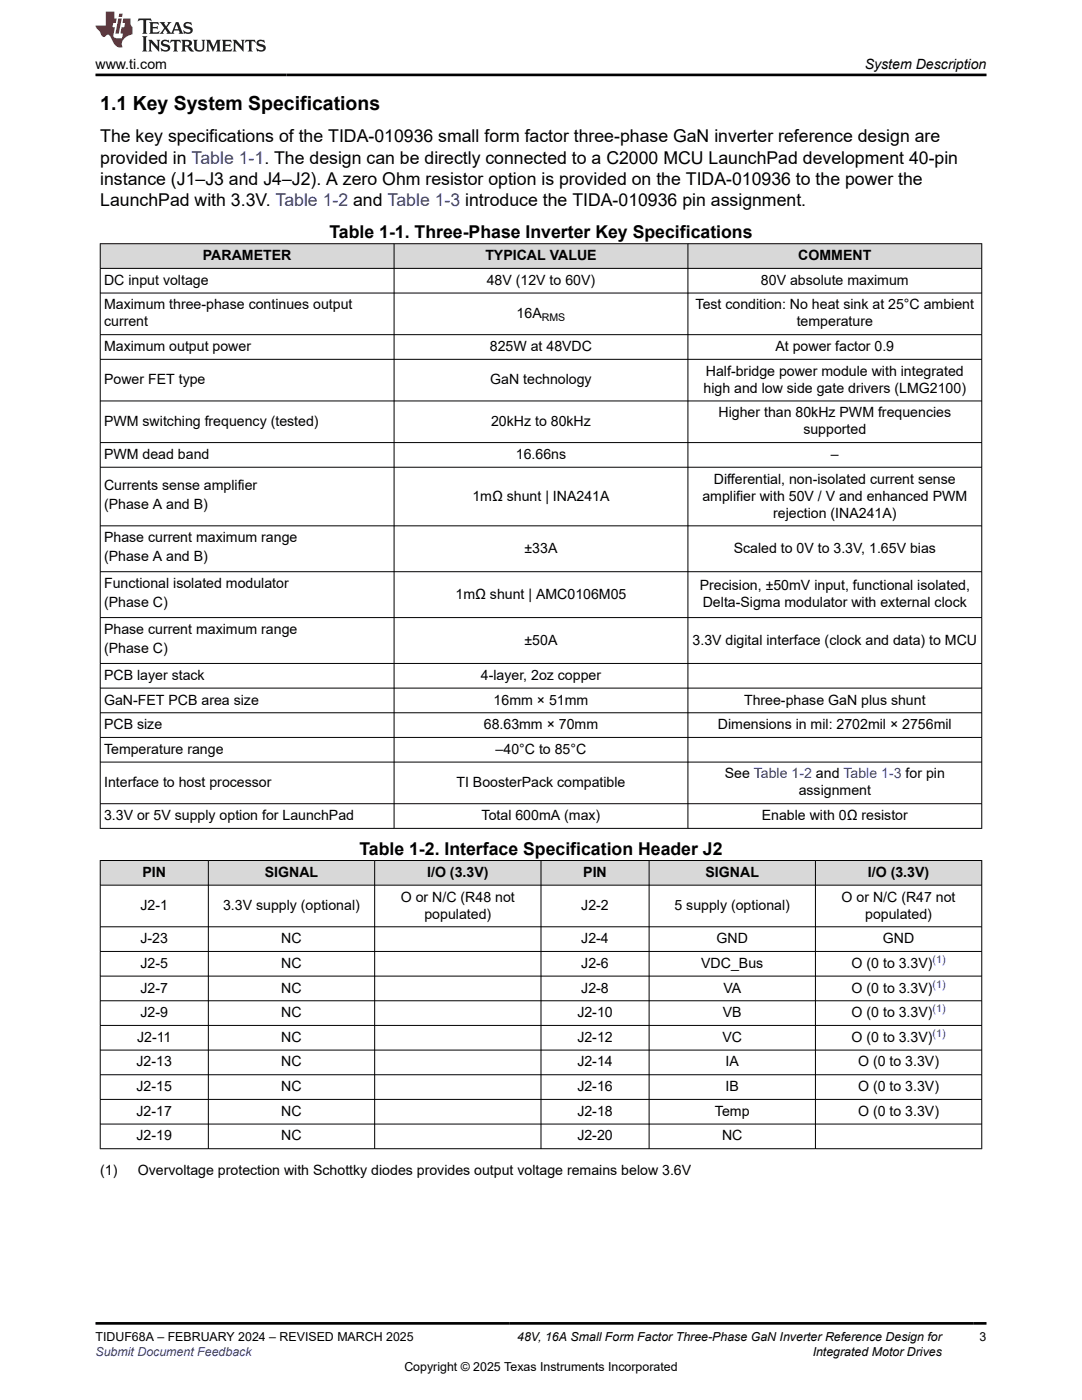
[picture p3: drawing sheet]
<svg xmlns="http://www.w3.org/2000/svg" width="216mm" height="279mm" viewBox="0 0 216 279" stroke-linecap="round" stroke-linejoin="round" font-family="sans-serif">
<defs><g id="words">
<text font-size="3.9" x="20" y="22">1.1 Key System Specifications</text>
<g font-size="3.5">
<text x="20" y="28.4">The key specifications of the TIDA-010936 small form factor three-phase GaN inverter reference design are</text>
<text x="20" y="32.7">provided in Table 1-1. The design can be directly connected to a C2000 MCU LaunchPad development 40-pin</text>
<text x="20" y="36.9">instance (J1–J3 and J4–J2). A zero Ohm resistor option is provided on the TIDA-010936 to the power the</text>
<text x="20" y="41.1">LaunchPad with 3.3V. Table 1-2 and Table 1-3 introduce the TIDA-010936 pin assignment.</text>
<text x="65.7" y="47.5">Table 1-1. Three-Phase Inverter Key Specifications</text>
<text x="71.7" y="170.6">Table 1-2. Interface Specification Header J2</text>
</g>
<g font-size="2.8">
<text x="19" y="13.8">www.ti.com</text>
<text x="172.5" y="13.8">System Description</text>
<text x="40.5" y="51.9">PARAMETER</text>
<text x="96.8" y="51.9">TYPICAL VALUE</text>
<text x="159.3" y="51.9">COMMENT</text>
<text x="20.8" y="56.8">DC input voltage</text>
<text x="97.1" y="56.8">48V (12V to 60V)</text>
<text x="151.8" y="56.8">80V absolute maximum</text>
<text x="20.8" y="61.8">Maximum three-phase continues output</text>
<text x="20.8" y="65.1">current</text>
<text x="103.1" y="63.4">16A</text>
<text x="138.8" y="61.8">Test condition: No heat sink at 25°C ambient</text>
<text x="159" y="65.1">temperature</text>
<text x="20.8" y="70.1">Maximum output power</text>
<text x="97.8" y="70.1">825W at 48VDC</text>
<text x="154.7" y="70.1">At power factor 0.9</text>
<text x="20.8" y="76.7">Power FET type</text>
<text x="97.8" y="76.7">GaN technology</text>
<text x="140.9" y="75">Half-bridge power module with integrated</text>
<text x="140.4" y="78.4">high and low side gate drivers (LMG2100)</text>
<text x="143.4" y="83.3">Higher than 80kHz PWM frequencies</text>
<text x="20.8" y="85">PWM switching frequency (tested)</text>
<text x="98" y="85">20kHz to 80kHz</text>
<text x="160.3" y="86.7">supported</text>
<text x="20.8" y="91.6">PWM dead band</text>
<text x="102.9" y="91.6">16.66ns</text>
<text x="165.8" y="91.6">–</text>
<text x="20.8" y="97.8">Currents sense amplifier</text>
<text x="20.8" y="101.6">(Phase A and B)</text>
<text x="94.3" y="99.9">1mΩ shunt | INA241A</text>
<text x="140.2" y="99.9">amplifier with 50V / V and enhanced PWM</text>
<text x="142.5" y="96.5">Differential, non-isolated current sense</text>
<text x="154.3" y="103.3">rejection (INA241A)</text>
<text x="20.8" y="108.2">Phase current maximum range</text>
<text x="20.8" y="112">(Phase A and B)</text>
<text x="104.7" y="110.3">±33A</text>
<text x="146.4" y="110.3">Scaled to 0V to 3.3V, 1.65V bias</text>
<text x="20.8" y="117.4">Functional isolated modulator</text>
<text x="90.9" y="119.5">1mΩ shunt | AMC0106M05</text>
<text x="139.6" y="117.8">Precision, ±50mV input, functional isolated,</text>
<text x="20.8" y="121.2">(Phase C)</text>
<text x="140.2" y="121.2">Delta-Sigma modulator with external clock</text>
<text x="20.8" y="126.5">Phase current maximum range</text>
<text x="20.8" y="130.3">(Phase C)</text>
<text x="104.7" y="128.6">±50A</text>
<text x="138.2" y="128.6">3.3V digital interface (clock and data) to MCU</text>
<text x="20.8" y="135.7">PCB layer stack</text>
<text x="95.9" y="135.7">4-layer, 2oz copper</text>
<text x="20.8" y="140.6">GaN-FET PCB area size</text>
<text x="98.5" y="140.6">16mm × 51mm</text>
<text x="148.5" y="140.6">Three-phase GaN plus shunt</text>
<text x="20.8" y="145.5">PCB size</text>
<text x="96.5" y="145.5">68.63mm × 70mm</text>
<text x="143.3" y="145.5">Dimensions in mil: 2702mil × 2756mil</text>
<text x="20.8" y="150.4">Temperature range</text>
<text x="98.9" y="150.4">–40°C to 85°C</text>
<text x="144.6" y="155.4">See Table 1-2 and Table 1-3 for pin</text>
<text x="20.8" y="157.1">Interface to host processor</text>
<text x="91.1" y="157.1">TI BoosterPack compatible</text>
<text x="159.4" y="158.8">assignment</text>
<text x="20.8" y="163.7">3.3V or 5V supply option for LaunchPad</text>
<text x="96.1" y="163.7">Total 600mA (max)</text>
<text x="152" y="163.7">Enable with 0Ω resistor</text>
<text x="28.4" y="175">PIN</text>
<text x="52.8" y="175">SIGNAL</text>
<text x="80" y="179.9">O or N/C (R48 not</text>
<text x="85.2" y="175">I/O (3.3V)</text>
<text x="116.4" y="175">PIN</text>
<text x="140.8" y="175">SIGNAL</text>
<text x="167.9" y="179.9">O or N/C (R47 not</text>
<text x="173.2" y="175">I/O (3.3V)</text>
<text x="28" y="181.6">J2-1</text>
<text x="44.5" y="181.6">3.3V supply (optional)</text>
<text x="84.7" y="183.3">populated)</text>
<text x="116" y="181.6">J2-2</text>
<text x="134.6" y="181.6">5 supply (optional)</text>
<text x="172.6" y="183.3">populated)</text>
<text x="28" y="188.2">J-23</text>
<text x="56.1" y="188.2">NC</text>
<text x="116" y="188.2">J2-4</text>
<text x="143" y="188.2">GND</text>
<text x="176.2" y="188.2">GND</text>
<text x="28" y="193.2">J2-5</text>
<text x="56.1" y="193.2">NC</text>
<text x="116" y="193.2">J2-6</text>
<text x="139.9" y="193.2">VDC_Bus</text>
<text x="169.9" y="193.2">O (0 to 3.3V)</text>
<text x="28" y="198.1">J2-7</text>
<text x="28" y="203">J2-9</text>
<text x="56.1" y="198.1">NC</text>
<text x="56.1" y="203">NC</text>
<text x="115.2" y="203">J2-10</text>
<text x="116" y="198.1">J2-8</text>
<text x="144.2" y="203">VB</text>
<text x="144.3" y="198.1">VA</text>
<text x="169.9" y="198.1">O (0 to 3.3V)</text>
<text x="169.9" y="203">O (0 to 3.3V)</text>
<text x="27.4" y="207.9">J2-11</text>
<text x="56.1" y="207.9">NC</text>
<text x="115.2" y="207.9">J2-12</text>
<text x="144.2" y="207.9">VC</text>
<text x="169.9" y="207.9">O (0 to 3.3V)</text>
<text x="27.3" y="212.8">J2-13</text>
<text x="56.1" y="212.8">NC</text>
<text x="115.2" y="212.8">J2-14</text>
<text x="144.8" y="212.8">IA</text>
<text x="171.2" y="212.8">O (0 to 3.3V)</text>
<text x="27.3" y="217.8">J2-15</text>
<text x="56.1" y="217.8">NC</text>
<text x="115.2" y="217.8">J2-16</text>
<text x="144.8" y="217.8">IB</text>
<text x="171.2" y="217.8">O (0 to 3.3V)</text>
<text x="27.3" y="222.7">J2-17</text>
<text x="27.3" y="227.6">J2-19</text>
<text x="56.1" y="222.7">NC</text>
<text x="56.1" y="227.6">NC</text>
<text x="115.2" y="222.7">J2-18</text>
<text x="115.2" y="227.6">J2-20</text>
<text x="142.7" y="222.7">Temp</text>
<text x="144.1" y="227.6">NC</text>
<text x="171.2" y="222.7">O (0 to 3.3V)</text>
<text x="20" y="234.4">(1)</text>
<text x="27.5" y="234.4">Overvoltage protection with Schottky diodes provides output voltage remains below 3.6V</text>
</g>
<g font-size="2.5">
<text x="19" y="267.6">TIDUF68A – FEBRUARY 2024 – REVISED MARCH 2025</text>
<text x="103.2" y="267.6">48V, 16A Small Form Factor Three-Phase GaN Inverter Reference Design for</text>
<text x="195.5" y="267.6">3</text>
<text x="80.7" y="273.5">Copyright © 2025 Texas Instruments Incorporated</text>
<text x="162.2" y="270.6">Integrated Motor Drives</text>
</g>
<text font-size="2.5" fill="#00f" x="19" y="270.6">Submit Document Feedback</text>
<text font-size="2.1" x="108.1" y="64">RMS</text>
<g font-size="2.1" fill="#00f">
<text x="186.1" y="192.2">(1)</text>
<text x="186.1" y="197.1">(1)</text>
<text x="186.1" y="202.1">(1)</text>
<text x="186.1" y="207">(1)</text>
</g>
</g></defs>
<g fill="#d8d8d8">
<path d="M20 48.6h175.9v5h-175.9z" fill-rule="evenodd"/>
<path d="M20.1 48.7h58.5v4.8h-58.5z" fill-rule="evenodd"/>
<path d="M78.7 48.7h58.5v4.8h-58.5z" fill-rule="evenodd"/>
<path d="M137.3 48.7h58.5v4.8h-58.5z" fill-rule="evenodd"/>
</g>
<g fill="none" stroke="#000" stroke-width=".2">
<path d="M19.9 48.6h176.1M19.9 53.6h176.1M19.9 58.5h176.1M20 48.6v116.8M78.6 48.6v116.8M137.3 48.6v116.8M195.9 48.6v116.8M19.9 66.8h176.1M19.9 71.7h176.1M19.9 80h176.1M19.9 88.3h176.1M19.9 93.2h176.1"/>
<path d="M19.9 104.9h176.1M19.9 114.1h176.1M19.9 123.3h176.1M19.9 132.4h176.1M19.9 137.3h176.1M19.9 142.2h176.1M19.9 147.2h176.1M19.9 152.1h176.1M19.9 160.4h176.1M19.9 165.3h176.1"/>
</g>
<g fill="#d8d8d8">
<path d="M20 171.7h175.9v5h-175.9z" fill-rule="evenodd"/>
<path d="M20.1 171.8h21.4v4.8h-21.4z" fill-rule="evenodd"/>
<path d="M41.6 171.8h33.1v4.8h-33.1z" fill-rule="evenodd"/>
<path d="M74.8 171.8h33.1v4.8h-33.1z" fill-rule="evenodd"/>
<path d="M108 171.8h21.5v4.8h-21.5z" fill-rule="evenodd"/>
<path d="M129.6 171.8h33v4.8h-33z" fill-rule="evenodd"/>
<path d="M162.8 171.8h33v4.8h-33z" fill-rule="evenodd"/>
</g>
<g fill="none" stroke="#000" stroke-width=".2">
<path d="M19.9 171.7h176.1M19.9 176.7h176.1M20 171.7v57.6M41.6 171.7v57.6M74.8 171.7v57.6M107.9 171.7v57.6M129.5 171.7v57.6M162.7 171.7v57.6M195.9 171.7v57.6M19.9 185h176.1M19.9 189.9h176.1M19.9 194.8h176.1"/>
<path d="M19.9 199.7h176.1M19.9 204.6h176.1M19.9 209.6h176.1M19.9 214.5h176.1M19.9 219.4h176.1M19.9 224.3h176.1M19.9 229.3h176.1"/>
</g>
<path d="M27.7 3.7l-.2 .6 .5-.3h.6v.2v2.2l-.2 .3h1l-.2-.3v-2.2v-.2h.5l.5 .3-.1-.6zM29.8 4.4l.2 .4v1.6l-.2 .3h1.9l.1-.5a1.08 1.08 0 0 1-1.3 .1v-.6h.6l.4 .1v-.6l-.4 .2h-.6v-.6l.2-.1a1 1 0 0 1 1 .3l-.1-.6zM31.8 4.4l1 1.2-1 1.1h.9l-.2-.2 .4-.7 .5 .7-.2 .2h1.6l-.2-.2 .1-.4h1l.1 .4-.1 .2h.9l-.2-.3-.8-2h-.5l-1 2.2-.8-1.1 .9-1.1h-.8l.2 .2-.5 .7-.3-.7 .1-.2zM35.2 4.8l.4 1h-.8zM36.8 4.6a.65 .65 0 0 0-.2 .7 .65 .65 0 0 0 .6 .4l.7 .2 .1 .2a.79 .79 0 0 1-.7 .4 .79 .79 0 0 1-.7-.5l.1 .7 .2-.1a.93 .93 0 0 0 1.1 .1 .93 .93 0 0 0 .4-.9 1.46 1.46 0 0 0-1.2-.6l-.1-.4a1.09 1.09 0 0 1 1.2 .2l-.2-.6-.1 .1-.6-.1zM28.4 7.2l.2 .4v2.3l-.2 .4h1l-.2-.4v-2.3l.2-.4zM29.6 7.9l.2 .4v1.6l-.2 .4h.8l-.3-.4v-1.4l1.7 1.8v-2l.2-.4h-.8l.2 .3 .1 1.1-1.2-1.4zM32.3 8.1a.65 .65 0 0 0-.2 .7 .65 .65 0 0 0 .7 .4l.6 .2 .1 .3a.79 .79 0 0 1-.7 .3 .79 .79 0 0 1-.7-.5l.1 .8 .2-.1a.93 .93 0 0 0 1.1 0 .93 .93 0 0 0 .4-.9 1.46 1.46 0 0 0-1.2-.6l-.1-.4a1.09 1.09 0 0 1 1.2 .2l-.2-.6-.1 .1-.6-.1zM34.1 7.9l-.1 .7a.63 .63 0 0 1 .7-.4l.1 1.7-.3 .4h1l-.2-.4v-1.7a.66 .66 0 0 1 .8 .4l-.1-.7zM36.2 7.9l.2 .4v1.6l-.2 .4h.9l-.2-.2v-.8l.5 .1 .1 .1a.79 .79 0 0 0 1.2 .7l-1-1a.61 .61 0 0 0 .6-.6 .61 .61 0 0 0-.5-.6zM36.9 8.3l.2-.1a.47 .47 0 0 1 .5 .1 .47 .47 0 0 1 .1 .5l-.2 .2h-.6zM38.5 7.9l.2 .3a2.27 2.27 0 0 0 .4 1.9 1.04 1.04 0 0 0 1.7-.6v-1.3l.2-.3h-.8l.2 .4v1.2a.6 .6 0 0 1-.6 .5 .6 .6 0 0 1-.6-.5v-1.2l.3-.4zM41.1 7.9l.2 .4v1.6l-.2 .4h.7l-.2-.4v-1.5l.9 1.9 .8-1.9v1.5l-.2 .4h1l-.3-.4v-1.6l.3-.4h-.8l-.7 1.6-.7-1.6zM44.3 7.9l.2 .4v1.6l-.2 .4h1.9l.1-.6a1.09 1.09 0 0 1-1.3 .1v-.6h.6l.4 .2v-.7l-.4 .2h-.6v-.5l.2-.2a1.01 1.01 0 0 1 1 .3l-.1-.6zM46.4 7.9l.3 .4v1.6l-.3 .4h.8l-.2-.4v-1.4l1.6 1.8v-2l.2-.4h-.7l.2 .3v1.1l-1.2-1.4zM49 7.9l-.1 .7a.63 .63 0 0 1 .8-.4v1.7l-.3 .4h1l-.2-.4v-1.7a.66 .66 0 0 1 .8 .4l-.1-.7zM51.4 8.1a.65 .65 0 0 0-.2 .7 .65 .65 0 0 0 .6 .4l.6 .2 .2 .3a.79 .79 0 0 1-.8 .3 .79 .79 0 0 1-.6-.5l.1 .8 .2-.1a.93 .93 0 0 0 1 0 .93 .93 0 0 0 .5-.9 1.46 1.46 0 0 0-1.3-.6l-.1-.4a1.09 1.09 0 0 1 1.3 .2l-.2-.6-.2 .1-.5-.1z" fill="#231f20"/>
<path d="M21.1 2.3v2.8h-2.1l.1 .4 .9 .9a.95 .95 0 0 0 .9 .9 .59 .59 0 0 1 .6-.3 .59 .59 0 0 1 .5 .3l.4 .8a1.59 1.59 0 0 0 2.1 1.3 1.61 1.61 0 0 1 1-2.2l1-.4-.1-1.4a1.59 1.59 0 0 1-.4-1.7h-1.4l-.2 .9h.5l-.1 .8h-.5l-.2 1v.3h.4l-.2 .9h-.6a.73 .73 0 0 1-1.1-.6l.3-1.6h-.5l.2-.8h.5l.2-.9h-.5v-1.4zM23.6 3.7l-.6 3h.7l.6-3zM23.8 2.7l-.1 .7h.7l.1-.7z" fill="#ed1c24"/>
<path d="M19 15h177.8M19 264.1h177.8" fill="none" stroke="#000" stroke-width=".53"/>
<use href="#words"/>
</svg>
